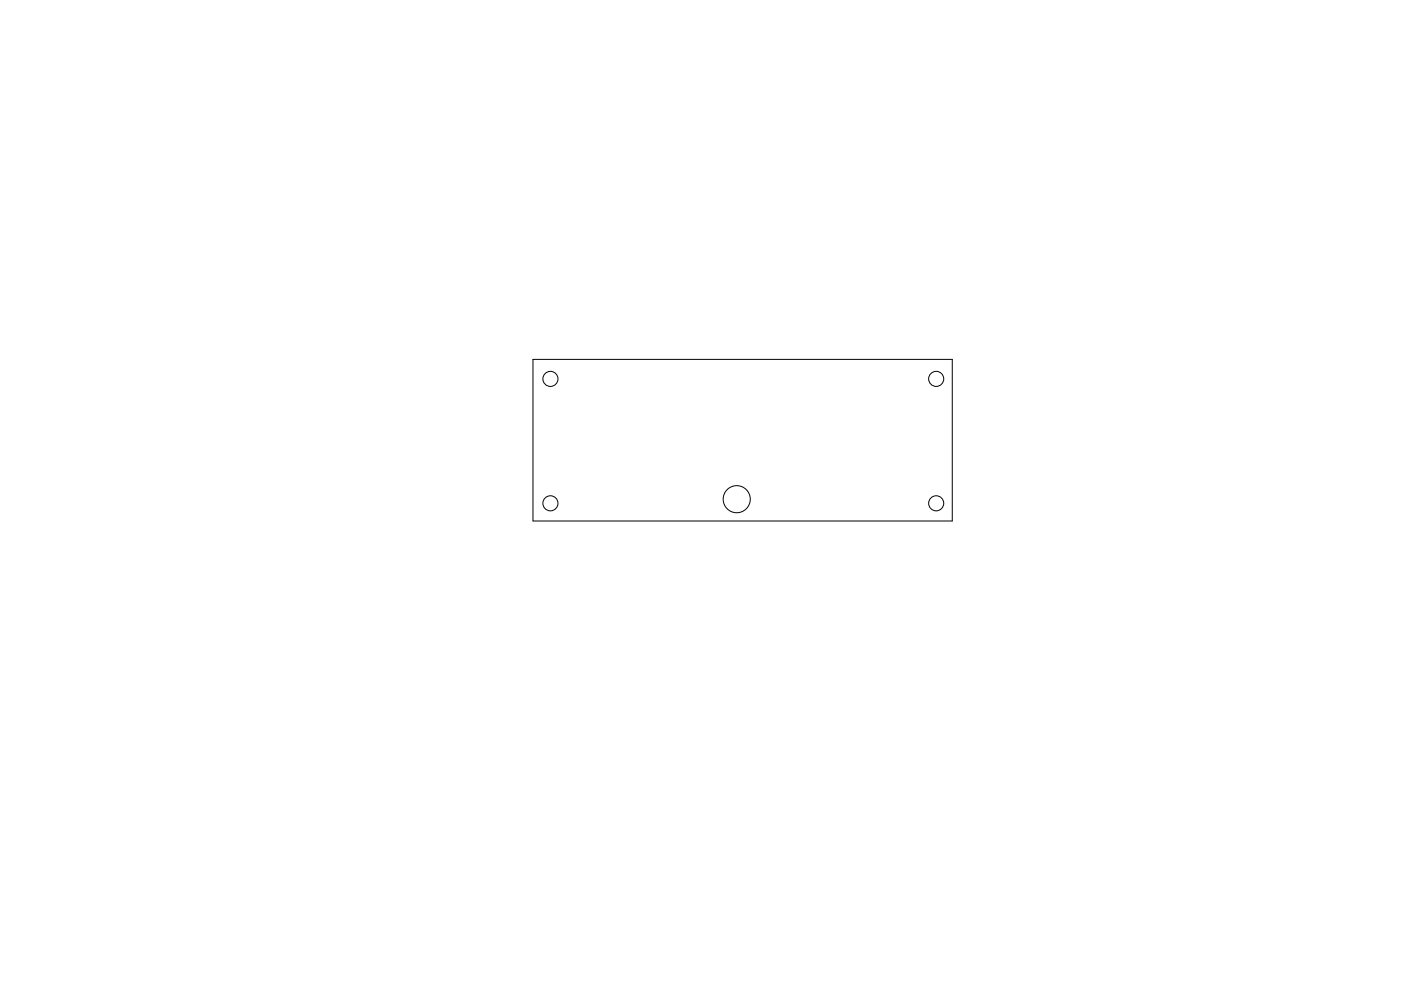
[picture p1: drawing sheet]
<svg xmlns="http://www.w3.org/2000/svg" width="297mm" height="210mm" viewBox="0 0 297 210" stroke-linecap="round" stroke-linejoin="round" font-family="sans-serif">
<g fill="none" stroke="#000" stroke-width=".21">
<path d="M113 76.2h88.9v34.3h-88.9z"/>
<circle cx="116.7" cy="80.4" r="1.6"/>
<circle cx="198.5" cy="80.4" r="1.6"/>
<circle cx="116.7" cy="106.8" r="1.6"/>
<circle cx="156.2" cy="105.9" r="2.87"/>
<circle cx="198.5" cy="106.8" r="1.6"/>
</g>
</svg>
